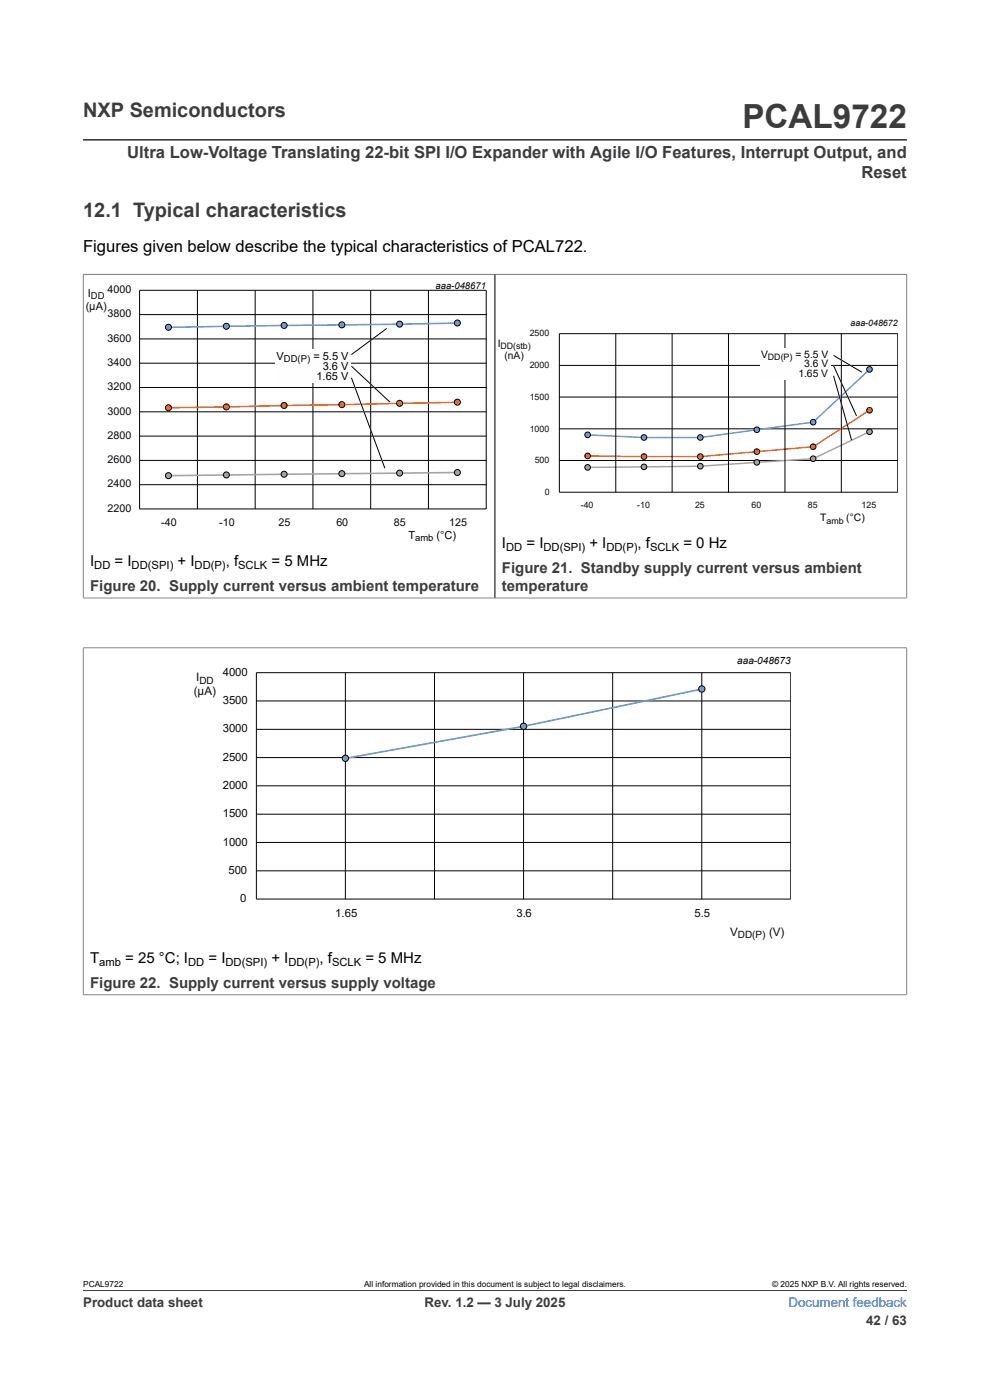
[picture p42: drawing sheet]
<svg xmlns="http://www.w3.org/2000/svg" width="210mm" height="297mm" viewBox="0 0 210 297" stroke-linecap="round" stroke-linejoin="round" font-family="sans-serif">
<defs><g id="words">
<text font-size="7.1" fill="#3c3c3c" x="157.5" y="27.2">PCAL9722</text>
<g font-size="4.2" fill="#3c3c3c">
<text x="17.6" y="24.8">NXP Semiconductors</text>
<text x="17.6" y="46">12.1 Typical characteristics</text>
</g>
<g font-size="3.5" fill="#3c3c3c">
<text x="27" y="33.5">Ultra Low-Voltage Translating 22-bit SPI I/O Expander with Agile I/O Features, Interrupt Output, and</text>
<text x="182.8" y="37.7">Reset</text>
</g>
<text font-size="3.5" x="17.6" y="53.4">Figures given below describe the typical characteristics of PCAL722.</text>
<g font-size="3.2">
<text x="106.5" y="116.3">I</text>
<text x="111.7" y="116.3">= I</text>
<text x="125" y="116.3">+ I</text>
<text x="135.2" y="116.3">, f</text>
<text x="145" y="116.3">= 0 Hz</text>
<text x="19.1" y="120.1">I</text>
<text x="24.3" y="120.1">= I</text>
<text x="37.7" y="120.1">+ I</text>
<text x="47.9" y="120.1">, f</text>
<text x="57.6" y="120.1">= 5 MHz</text>
<text x="19.1" y="204.3">T</text>
<text x="26.6" y="204.3">= 25 °C; I</text>
<text x="44.2" y="204.3">= I</text>
<text x="57.6" y="204.3">+ I</text>
<text x="67.8" y="204.3">, f</text>
<text x="77.5" y="204.3">= 5 MHz</text>
</g>
<g font-size="3.2" fill="#3c3c3c">
<text x="19.1" y="125.4">Figure 20. Supply current versus ambient temperature</text>
<text x="106.5" y="121.5">Figure 21. Standby supply current versus ambient</text>
<text x="106.5" y="125.4">temperature</text>
<text x="19.1" y="209.6">Figure 22. Supply current versus supply voltage</text>
</g>
<g font-size="2.8" fill="#3c3c3c">
<text x="17.6" y="277.3">Product data sheet</text>
<text x="90.1" y="277.3">Rev. 1.2 — 3 July 2025</text>
<text x="183.7" y="281">42 / 63</text>
</g>
<text font-size="2.8" fill="#00f" x="167.3" y="277.3">Document feedback</text>
<g font-size="2.5" fill="#090909">
<text x="41.1" y="147.5">(µA)</text>
<text x="41.6" y="144.6">I</text>
<text x="154.9" y="198.5">V</text>
<text x="163.1" y="198.5">(V)</text>
</g>
<g font-size="2.4">
<text x="107.4" y="116.9">DD</text>
<text x="115.3" y="116.9">DD(SPI)</text>
<text x="128.6" y="116.9">DD(P)</text>
<text x="137.9" y="116.9">SCLK</text>
<text x="20" y="120.8">DD</text>
<text x="27.9" y="120.8">DD(SPI)</text>
<text x="41.3" y="120.8">DD(P)</text>
<text x="50.5" y="120.8">SCLK</text>
<text x="21.1" y="204.9">amb</text>
<text x="39.9" y="204.9">DD</text>
<text x="47.8" y="204.9">DD(SPI)</text>
<text x="61.2" y="204.9">DD(P)</text>
<text x="70.4" y="204.9">SCLK</text>
</g>
<g font-size="2.4" fill="#090909">
<text x="47.2" y="143.4">4000</text>
<text x="47.2" y="149.3">3500</text>
<text x="47.2" y="155.4">3000</text>
<text x="47.2" y="161.3">2500</text>
<text x="47.2" y="167.4">2000</text>
<text x="47.2" y="173.3">1500</text>
<text x="47.2" y="179.4">1000</text>
<text x="48.4" y="185.4">500</text>
<text x="50.9" y="191.4">0</text>
<text x="71.1" y="194.5">1.65</text>
<text x="109.5" y="194.5">3.6</text>
<text x="147.3" y="194.5">5.5</text>
</g>
<g font-size="2.3" fill="#09090a">
<text x="18.2" y="65.8">(µA)</text>
<text x="18.6" y="63">I</text>
<text x="22.8" y="62.2">4000</text>
<text x="22.8" y="67.3">3800</text>
<text x="22.8" y="77.6">3400</text>
<text x="22.8" y="72.5">3600</text>
<text x="22.8" y="82.8">3200</text>
<text x="22.8" y="88">3000</text>
<text x="22.8" y="93.1">2800</text>
<text x="22.8" y="98.2">2600</text>
<text x="22.8" y="103.4">2400</text>
<text x="22.8" y="108.6">2200</text>
<text x="34.2" y="111.5">-40</text>
<text x="46.5" y="111.5">-10</text>
<text x="59.1" y="111.5">25</text>
<text x="71.4" y="111.5">60</text>
<text x="83.6" y="111.5">85</text>
<text x="95.3" y="111.5">125</text>
</g>
<g font-size="2.3">
<text x="58.7" y="76.3">V</text>
<text x="66.5" y="76.3">= 5.5 V</text>
<text x="67.1" y="80.6">1.65 V</text>
<text x="68.5" y="78.5">3.6 V</text>
<text x="86.6" y="114.4">T</text>
<text x="92.6" y="114.4">(°C)</text>
</g>
<g font-size="2.2" fill="#09090a">
<text x="105.6" y="73.6">I</text>
<text x="107" y="76.2">(nA)</text>
</g>
<g font-size="2.2">
<text x="161.4" y="75.9">V</text>
<text x="168.7" y="75.9">= 5.5 V</text>
<text x="170.6" y="78">3.6 V</text>
<text x="169.4" y="80">1.65 V</text>
<text x="174" y="110.6">T</text>
<text x="179.5" y="110.6">(°C)</text>
</g>
<text font-size="2.1" x="156.4" y="140.8">aaa-048673</text>
<g font-size="2.1" fill="#090909">
<text x="42.3" y="145">DD</text>
<text x="156.5" y="199">DD(P)</text>
</g>
<text font-size="2" fill="#09090a" x="19.3" y="63.4">DD</text>
<g font-size="2">
<text x="92.4" y="61.2">aaa-048671</text>
<text x="60.2" y="76.8">DD(P)</text>
<text x="88.1" y="114.8">amb</text>
</g>
<g font-size="1.9" fill="#09090a">
<text x="112.4" y="71.4">2500</text>
<text x="106.1" y="74.1">DD(stb)</text>
<text x="112.4" y="78.1">2000</text>
<text x="112.4" y="84.8">1500</text>
<text x="112.4" y="91.5">1000</text>
<text x="113.4" y="98.3">500</text>
<text x="115.6" y="105">0</text>
<text x="123.2" y="107.8">-40</text>
<text x="135.2" y="107.8">-10</text>
<text x="147.5" y="107.8">25</text>
<text x="159.4" y="107.8">60</text>
<text x="171.4" y="107.8">85</text>
<text x="182.8" y="107.8">125</text>
</g>
<g font-size="1.9">
<text x="180.4" y="69.1">aaa-048672</text>
<text x="162.9" y="76.4">DD(P)</text>
<text x="175.3" y="111.1">amb</text>
</g>
<g font-size="1.8">
<text x="17.6" y="273.1">PCAL9722</text>
<text x="77.2" y="273.1">All information provided in this document is subject to legal disclaimers.</text>
<text x="163.8" y="273.1">© 2025 NXP B.V. All rights reserved.</text>
</g>
</g></defs>
<path d="M17.6 29.7h174.8M17.6 58.2h87.4v68.7h-87.4M17.6 58.1v68.8" fill="none" stroke="#3c3c3c" stroke-width=".21"/>
<g fill="none" stroke="#000" stroke-width=".21">
<path d="M29.6 77.1h73.5M29.6 71.9h73.5M29.6 66.7h73.5M29.6 61.6h73.5v46.4h-73.5zM41.9 61.6v46.4M54.1 61.6v46.4M66.4 61.6v46.4M78.6 61.6v46.4M90.9 61.6v46.4M29.6 97.7h73.5M29.6 92.5h73.5M29.6 87.4h73.5"/>
<path d="M29.6 82.2h73.5M29.6 102.8h73.5"/>
</g>
<path d="M97 68.5l-61.3 .9" fill="none" stroke="#659ad7" stroke-width=".33"/>
<circle cx="35.7" cy="69.4" r=".64" fill="#659ad7"/>
<circle cx="35.7" cy="69.4" r=".64" fill="none" stroke="#000" stroke-width=".21"/>
<circle cx="48" cy="69.2" r=".64" fill="#659ad7"/>
<circle cx="48" cy="69.2" r=".64" fill="none" stroke="#000" stroke-width=".21"/>
<circle cx="60.3" cy="69" r=".64" fill="#659ad7"/>
<circle cx="60.3" cy="69" r=".64" fill="none" stroke="#000" stroke-width=".21"/>
<circle cx="72.5" cy="68.9" r=".64" fill="#659ad7"/>
<circle cx="72.5" cy="68.9" r=".64" fill="none" stroke="#000" stroke-width=".21"/>
<circle cx="84.8" cy="68.8" r=".64" fill="#659ad7"/>
<circle cx="84.8" cy="68.8" r=".64" fill="none" stroke="#000" stroke-width=".21"/>
<circle cx="97" cy="68.5" r=".64" fill="#659ad7"/>
<circle cx="97" cy="68.5" r=".64" fill="none" stroke="#000" stroke-width=".21"/>
<path d="M97 85.3l-61.3 1.2" fill="none" stroke="#ec6b24" stroke-width=".33"/>
<circle cx="35.7" cy="86.5" r=".64" fill="#ec6b24"/>
<circle cx="35.7" cy="86.5" r=".64" fill="none" stroke="#000" stroke-width=".21"/>
<circle cx="48" cy="86.3" r=".64" fill="#ec6b24"/>
<circle cx="48" cy="86.3" r=".64" fill="none" stroke="#000" stroke-width=".21"/>
<circle cx="60.3" cy="86" r=".64" fill="#ec6b24"/>
<circle cx="60.3" cy="86" r=".64" fill="none" stroke="#000" stroke-width=".21"/>
<circle cx="72.5" cy="85.8" r=".64" fill="#ec6b24"/>
<circle cx="72.5" cy="85.8" r=".64" fill="none" stroke="#000" stroke-width=".21"/>
<circle cx="84.8" cy="85.6" r=".64" fill="#ec6b24"/>
<circle cx="84.8" cy="85.6" r=".64" fill="none" stroke="#000" stroke-width=".21"/>
<circle cx="97" cy="85.3" r=".64" fill="#ec6b24"/>
<circle cx="97" cy="85.3" r=".64" fill="none" stroke="#000" stroke-width=".21"/>
<path d="M97 100.2l-61.3 .7" fill="none" stroke="#a4a4a4" stroke-width=".33"/>
<circle cx="35.7" cy="100.9" r=".64" fill="#a4a4a4"/>
<circle cx="35.7" cy="100.9" r=".64" fill="none" stroke="#000" stroke-width=".21"/>
<circle cx="48" cy="100.8" r=".64" fill="#a4a4a4"/>
<circle cx="48" cy="100.8" r=".64" fill="none" stroke="#000" stroke-width=".21"/>
<circle cx="60.3" cy="100.6" r=".64" fill="#a4a4a4"/>
<circle cx="60.3" cy="100.6" r=".64" fill="none" stroke="#000" stroke-width=".21"/>
<circle cx="72.5" cy="100.5" r=".64" fill="#a4a4a4"/>
<circle cx="72.5" cy="100.5" r=".64" fill="none" stroke="#000" stroke-width=".21"/>
<circle cx="84.8" cy="100.4" r=".64" fill="#a4a4a4"/>
<circle cx="84.8" cy="100.4" r=".64" fill="none" stroke="#000" stroke-width=".21"/>
<circle cx="97" cy="100.2" r=".64" fill="#a4a4a4"/>
<circle cx="97" cy="100.2" r=".64" fill="none" stroke="#000" stroke-width=".21"/>
<g fill="#fefefe">
<path d="M58.3 74.1h16.1v7.1h-16.1z"/>
<path d="M74.5 75.2l7.5-5.5z"/>
</g>
<path d="M82 69.7l-7.5 5.5" fill="none" stroke="#000" stroke-width=".21"/>
<path d="M74.5 77.7l8.2 7.6z" fill="#fefefe"/>
<path d="M74.5 77.7l8.2 7.6" fill="none" stroke="#000" stroke-width=".21"/>
<path d="M74.5 80.2l7.1 19.1z" fill="#fefefe"/>
<path d="M118.7 77.5h71.7M118.7 70.8h71.7M74.5 80.2l7.1 19.1M118.7 97.7h71.7M118.7 91h71.7M118.7 84.2h71.7M118.7 104.4h71.7" fill="none" stroke="#000" stroke-width=".21"/>
<path d="M192.4 58.1v68.8M192.4 58.2h-87.4v68.7h87.4" fill="none" stroke="#3c3c3c" stroke-width=".21"/>
<path d="M184.4 78.4l-11.9 11.2-23.9 3.2h-12l-12-.6" fill="none" stroke="#659ad7" stroke-width=".31"/>
<circle cx="160.5" cy="91.2" r=".6" fill="#659ad7"/>
<circle cx="160.5" cy="91.2" r=".6" fill="none" stroke="#000" stroke-width=".21"/>
<circle cx="172.5" cy="89.6" r=".6" fill="#659ad7"/>
<circle cx="172.5" cy="89.6" r=".6" fill="none" stroke="#000" stroke-width=".21"/>
<path d="M184.4 87l-11.9 7.8-23.9 2.1-24-.2" fill="none" stroke="#ec6b24" stroke-width=".31"/>
<circle cx="160.5" cy="95.8" r=".6" fill="#ec6b24"/>
<circle cx="160.5" cy="95.8" r=".6" fill="none" stroke="#000" stroke-width=".21"/>
<circle cx="172.5" cy="94.8" r=".6" fill="#ec6b24"/>
<circle cx="172.5" cy="94.8" r=".6" fill="none" stroke="#000" stroke-width=".21"/>
<path d="M184.4 91.6l-11.9 5.7-23.9 1.6-24 .3" fill="none" stroke="#a4a4a4" stroke-width=".31"/>
<circle cx="160.5" cy="98.1" r=".6" fill="#a4a4a4"/>
<circle cx="160.5" cy="98.1" r=".6" fill="none" stroke="#000" stroke-width=".21"/>
<circle cx="172.5" cy="97.3" r=".6" fill="#a4a4a4"/>
<g fill="none" stroke="#000" stroke-width=".21">
<path d="M118.7 70.8v33.6M130.6 70.8v33.6M142.6 70.8v33.6M154.5 70.8v33.6M166.5 70.8v33.6M178.5 70.8v33.6M190.4 70.8v33.6"/>
<circle cx="172.5" cy="97.3" r=".6"/>
</g>
<circle cx="124.6" cy="92.2" r=".59" fill="#659ad7"/>
<circle cx="124.6" cy="92.2" r=".59" fill="none" stroke="#000" stroke-width=".21"/>
<circle cx="136.6" cy="92.8" r=".59" fill="#659ad7"/>
<circle cx="136.6" cy="92.8" r=".59" fill="none" stroke="#000" stroke-width=".21"/>
<circle cx="148.6" cy="92.8" r=".59" fill="#659ad7"/>
<circle cx="148.6" cy="92.8" r=".59" fill="none" stroke="#000" stroke-width=".21"/>
<circle cx="184.4" cy="78.4" r=".6" fill="#659ad7"/>
<circle cx="184.4" cy="78.4" r=".6" fill="none" stroke="#000" stroke-width=".21"/>
<circle cx="124.6" cy="96.7" r=".59" fill="#ec6b24"/>
<circle cx="124.6" cy="96.7" r=".59" fill="none" stroke="#000" stroke-width=".21"/>
<circle cx="136.6" cy="96.9" r=".59" fill="#ec6b24"/>
<circle cx="136.6" cy="96.9" r=".59" fill="none" stroke="#000" stroke-width=".21"/>
<circle cx="148.6" cy="96.9" r=".59" fill="#ec6b24"/>
<circle cx="148.6" cy="96.9" r=".59" fill="none" stroke="#000" stroke-width=".21"/>
<circle cx="184.4" cy="87" r=".6" fill="#ec6b24"/>
<circle cx="184.4" cy="87" r=".6" fill="none" stroke="#000" stroke-width=".21"/>
<circle cx="124.6" cy="99.2" r=".59" fill="#a4a4a4"/>
<circle cx="124.6" cy="99.2" r=".59" fill="none" stroke="#000" stroke-width=".21"/>
<circle cx="136.6" cy="99" r=".59" fill="#a4a4a4"/>
<circle cx="136.6" cy="99" r=".59" fill="none" stroke="#000" stroke-width=".21"/>
<circle cx="148.6" cy="98.9" r=".59" fill="#a4a4a4"/>
<circle cx="148.6" cy="98.9" r=".59" fill="none" stroke="#000" stroke-width=".21"/>
<circle cx="184.4" cy="91.6" r=".6" fill="#a4a4a4"/>
<circle cx="184.4" cy="91.6" r=".6" fill="none" stroke="#000" stroke-width=".21"/>
<g fill="#fefefe">
<path d="M161.1 73.9h15.1v6.7h-15.1z"/>
<path d="M176.8 75.4l6 3.6z"/>
</g>
<path d="M176.8 75.4l6 3.6" fill="none" stroke="#000" stroke-width=".21"/>
<path d="M176.8 77.6l4.9 10.6z" fill="#fefefe"/>
<path d="M176.8 77.6l4.9 10.6" fill="none" stroke="#000" stroke-width=".21"/>
<path d="M176.8 79.7l3.8 13.7z" fill="#fefefe"/>
<g fill="none" stroke="#000" stroke-width=".21">
<path d="M176.8 79.7l3.8 13.7M54.4 154.7h113.3M54.4 148.7h113.3M54.4 142.7h113.3v48h-113.3zM73.3 142.7v48M92.2 142.7v48M111.1 142.7v48M130 142.7v48M148.9 142.7v48M54.4 178.7h113.3M54.4 172.7h113.3M54.4 166.7h113.3"/>
<path d="M54.4 160.7h113.3M54.4 184.7h113.3"/>
</g>
<path d="M17.6 58.2v68.6M17.7 58.2h174.6M105 58.2v68.6M192.4 58.2v68.6M17.6 137.4h174.8M17.6 137.4v73.7M17.7 126.9h174.6M192.4 137.4v73.7M17.6 211.1h174.8" fill="none" stroke="#3c3c3c" stroke-width=".21"/>
<path d="M148.8 146.2l-37.7 7.9-37.8 6.8" fill="none" stroke="#659ad7" stroke-width=".35"/>
<circle cx="73.3" cy="160.9" r=".67" fill="#659ad7"/>
<circle cx="73.3" cy="160.9" r=".67" fill="none" stroke="#000" stroke-width=".21"/>
<circle cx="111.1" cy="154.1" r=".67" fill="#659ad7"/>
<circle cx="111.1" cy="154.1" r=".67" fill="none" stroke="#000" stroke-width=".21"/>
<circle cx="148.9" cy="146.2" r=".67" fill="#659ad7"/>
<circle cx="148.9" cy="146.2" r=".67" fill="none" stroke="#000" stroke-width=".21"/>
<path d="M17.6 137.5v73.5M17.7 137.4h174.6M192.4 137.5v73.5M17.7 211.1h174.6M17.6 273.8h174.8" fill="none" stroke="#3c3c3c" stroke-width=".21"/>
<use href="#words"/>
</svg>
